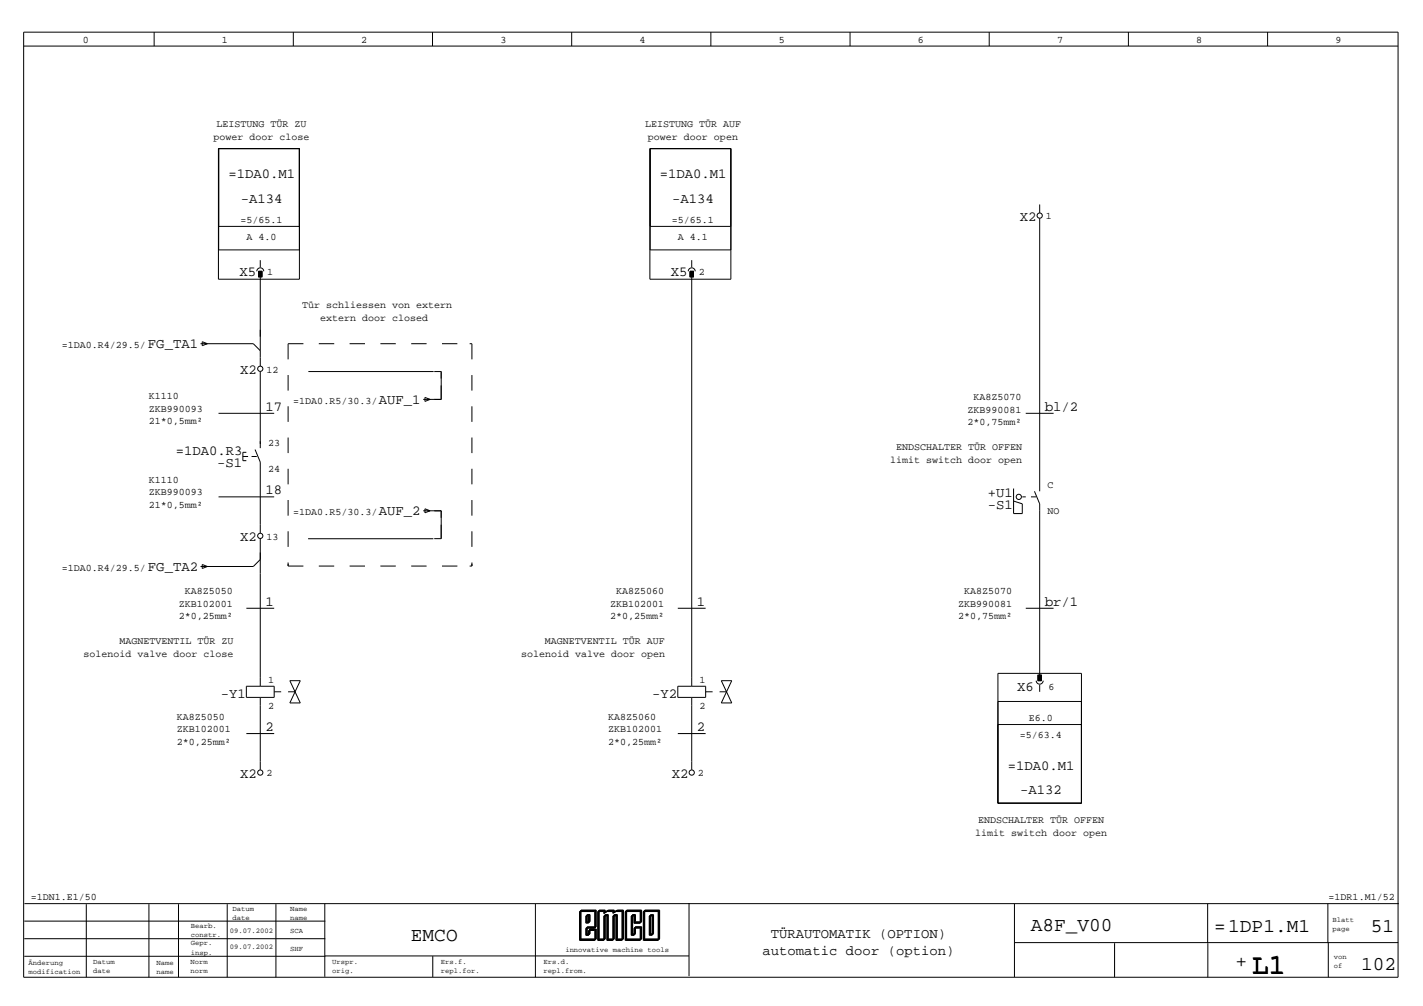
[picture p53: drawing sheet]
<svg xmlns="http://www.w3.org/2000/svg" width="297mm" height="210mm" viewBox="0 0 297 210" stroke-linecap="round" stroke-linejoin="round" font-family="sans-serif">
<defs><g id="words">
<text font-size="5.8" x="261.3" y="203.1">L1</text>
<g font-size="4.1">
<text x="85.8" y="196.3">EMCO</text>
<text x="215.2" y="194.4">A8F_V00</text>
<text x="253.4" y="194.5">=1DP1.M1</text>
<text x="286.2" y="194.4">51</text>
<text x="257.9" y="201.8">+</text>
<text x="284.1" y="202.4">102</text>
</g>
<g font-size="2.9">
<text x="47.7" y="37.2">=1DA0.M1</text>
<text x="137.7" y="37.2">=1DA0.M1</text>
<text x="50.3" y="42.3">-A134</text>
<text x="140.3" y="42.3">-A134</text>
<text x="212.8" y="46">X2</text>
<text x="50" y="57.7">X5</text>
<text x="140" y="57.7">X5</text>
<text x="30.9" y="72.6">FG_TA1</text>
<text x="50.2" y="78">X2</text>
<text x="55.4" y="85.7">17</text>
<text x="79.1" y="84.2">AUF_1</text>
<text x="218.1" y="85.7">bl/2</text>
<text x="36.7" y="95">=1DA0.R3</text>
<text x="45.3" y="97.5">-S1</text>
<text x="55.4" y="103.1">18</text>
<text x="79.1" y="107.5">AUF_2</text>
<text x="206.2" y="103.7">+U1</text>
<text x="206.2" y="106.2">-S1</text>
<text x="50.2" y="112.9">X2</text>
<text x="30.9" y="119.1">FG_TA2</text>
<text x="55.4" y="126.4">1</text>
<text x="145.5" y="126.4">1</text>
<text x="218.1" y="126.4">br/1</text>
<text x="46.1" y="145.6">-Y1</text>
<text x="136.1" y="145.6">-Y2</text>
<text x="212.3" y="144.2">X6</text>
<text x="55.4" y="152.5">2</text>
<text x="145.5" y="152.5">2</text>
<text x="210.4" y="160.7">=1DA0.M1</text>
<text x="50.2" y="162.3">X2</text>
<text x="140.2" y="162.3">X2</text>
<text x="213" y="165.7">-A132</text>
<text x="160.9" y="195.7">TÜRAUTOMATIK (OPTION)</text>
<text x="159.2" y="199.3">automatic door (option)</text>
</g>
<g font-size="2.1">
<text x="17.3" y="8.9">0</text>
<text x="46.3" y="8.9">1</text>
<text x="75.4" y="8.9">2</text>
<text x="104.4" y="8.9">3</text>
<text x="133.5" y="8.9">4</text>
<text x="162.6" y="8.9">5</text>
<text x="191.6" y="8.9">6</text>
<text x="220.7" y="8.9">7</text>
<text x="249.7" y="8.9">8</text>
<text x="278.8" y="8.9">9</text>
<text x="44.6" y="29.2">power door close</text>
<text x="45.2" y="26.5">LEISTUNG TÜR ZU</text>
<text x="134.6" y="26.5">LEISTUNG TÜR AUF</text>
<text x="135.3" y="29.2">power door open</text>
<text x="50.2" y="46.4">=5/65.1</text>
<text x="140.2" y="46.4">=5/65.1</text>
<text x="218.3" y="45.8">1</text>
<text x="51.4" y="50.1">A 4.0</text>
<text x="141.5" y="50.1">A 4.1</text>
<text x="55.8" y="57.4">1</text>
<text x="145.8" y="57.4">2</text>
<text x="63" y="64.3">Tür schliessen von extern</text>
<text x="66.8" y="66.9">extern door closed</text>
<text x="12.9" y="72.6">=1DA0.R4/29.5/</text>
<text x="55.6" y="77.7">12</text>
<text x="31.1" y="83.3">K1110</text>
<text x="203.2" y="83.5">KA8Z5070</text>
<text x="31.1" y="86">ZKB990093</text>
<text x="31.1" y="88.6">21*0,5mm²</text>
<text x="61.2" y="84.2">=1DA0.R5/30.3/</text>
<text x="202" y="86.1">ZKB990081</text>
<text x="202" y="88.7">2*0,75mm²</text>
<text x="56" y="93.1">23</text>
<text x="187.1" y="94">ENDSCHALTER TÜR OFFEN</text>
<text x="31.1" y="100.8">K1110</text>
<text x="56" y="98.5">24</text>
<text x="185.8" y="96.6">limit switch door open</text>
<text x="218.7" y="101.9">C</text>
<text x="31.1" y="103.4">ZKB990093</text>
<text x="31.1" y="106">21*0,5mm²</text>
<text x="61.2" y="107.5">=1DA0.R5/30.3/</text>
<text x="218.7" y="107.2">NO</text>
<text x="55.6" y="112.6">13</text>
<text x="12.9" y="119.1">=1DA0.R4/29.5/</text>
<text x="38.6" y="124">KA8Z5050</text>
<text x="128.6" y="124">KA8Z5060</text>
<text x="201.3" y="124">KA8Z5070</text>
<text x="37.3" y="126.6">ZKB102001</text>
<text x="37.3" y="129.2">2*0,25mm²</text>
<text x="127.4" y="126.6">ZKB102001</text>
<text x="127.4" y="129.2">2*0,25mm²</text>
<text x="200" y="126.6">ZKB990081</text>
<text x="200" y="129.2">2*0,75mm²</text>
<text x="17.4" y="137.1">solenoid valve door close</text>
<text x="24.9" y="134.5">MAGNETVENTIL TÜR ZU</text>
<text x="108.8" y="137.1">solenoid valve door open</text>
<text x="113.7" y="134.5">MAGNETVENTIL TÜR AUF</text>
<text x="56" y="142.5">1</text>
<text x="146" y="142.5">1</text>
<text x="218.8" y="144">6</text>
<text x="56" y="147.9">2</text>
<text x="146" y="147.9">2</text>
<text x="36.9" y="150.2">KA8Z5050</text>
<text x="36.9" y="152.8">ZKB102001</text>
<text x="36.9" y="155.4">2*0,25mm²</text>
<text x="127" y="150.2">KA8Z5060</text>
<text x="127" y="152.8">ZKB102001</text>
<text x="127" y="155.4">2*0,25mm²</text>
<text x="212.9" y="154">=5/63.4</text>
<text x="214.7" y="150.4">E6.0</text>
<text x="55.6" y="162">2</text>
<text x="145.7" y="162">2</text>
<text x="204.2" y="171.8">ENDSCHALTER TÜR OFFEN</text>
<text x="203.6" y="174.4">limit switch door open</text>
<text x="6.4" y="187.9">=1DN1.E1/50</text>
<text x="277.3" y="187.9">=1DR1.M1/52</text>
</g>
<g font-size="1.5">
<text x="48.6" y="190">Datum</text>
<text x="48.6" y="191.9">date</text>
<text x="60.5" y="190">Name</text>
<text x="60.5" y="191.9">name</text>
<text x="39.8" y="193.6">Bearb.</text>
<text x="39.8" y="195.5">constr.</text>
<text x="39.8" y="197.3">Gepr.</text>
<text x="48" y="194.6">09.07.2002</text>
<text x="60.6" y="194.7">SCA</text>
<text x="278.2" y="192.3">Blatt</text>
<text x="278.2" y="194.2">page</text>
<text x="5.9" y="201.3">Änderung</text>
<text x="5.9" y="203.2">modification</text>
<text x="19.4" y="201.2">Datum</text>
<text x="19.4" y="203.1">date</text>
<text x="32.6" y="201.3">Name</text>
<text x="32.6" y="203.2">name</text>
<text x="39.7" y="201.2">Norm</text>
<text x="39.7" y="203.1">norm</text>
<text x="39.8" y="199.2">insp.</text>
<text x="48" y="198">09.07.2002</text>
<text x="60.6" y="198.5">SHF</text>
<text x="69.3" y="201.2">Urspr.</text>
<text x="69.3" y="203.1">orig.</text>
<text x="92" y="201.1">Ers.f.</text>
<text x="92" y="203">repl.for.</text>
<text x="113.5" y="201.2">Ers.d.</text>
<text x="113.5" y="203.1">repl.from.</text>
<text x="118" y="198.6">innovative machine tools</text>
<text x="278.4" y="200.1">von</text>
<text x="278.4" y="202">of</text>
</g>
</g></defs>
<g fill="none" stroke="#000" stroke-width=".21">
<path d="M4.9 9.6h286.9M4.9 6.7h286.9v197.2h-286.9zM32.2 6.7v2.9M61.2 6.7v2.9M90.3 6.7v2.9M119.3 6.7v2.9M148.4 6.7v2.9M177.4 6.7v2.9M206.5 6.7v2.9M235.5 6.7v2.9M264.6 6.7v2.9M45.6 31h16.9v27.3h-16.9z"/>
<path d="M45.6 31v21.1h16.9M45.6 31h16.9M62.5 31v16.2h-16.9M135.7 31h16.8l.1 27.3h-16.9zM135.7 31v21.1h16.9M135.7 31h16.9M53.6 56.6a.73 .73 0 0 1 .7-.7 .73 .73 0 0 1 .8 .7M54 56.6h.7v1.2h-.7zM54.3 54.3v1.4M54.3 57.2v19.2M135.7 47.2h16.8M143.7 56.6a.73 .73 0 0 1 .7-.7 .73 .73 0 0 1 .7 .7"/>
<path d="M144 56.6h.8v1.2h-.8zM144.4 54.3v1.4M144.4 57.2v86M217 42.7v1.7M217 45.6v56.9M41.9 71.7h11l1.4 1.5M42.2 71.3l1.1 .4-1.1 .4zM54.3 77.5v16M60.1 78.3v3.2M63.3 71.7h-3.2v3.3M64.4 77.5h26.1M66.5 71.7h3.3"/>
<path d="M73 71.7h3.2M79.4 71.7h3.2M85.8 71.7h3.2M90.6 77.5h1.5v5.8h-3.8M92.3 71.7h3.2M98 71.7h.5v3.3M98.5 78.3v3.2M45.6 86.2h11.6M50.7 95.2h1.1M51.4 94.4h-.7v1.7h.7M52.5 95.2h1.1M53.2 93.8l1.1 2.6v14.8"/>
<path d="M60.1 84.8v3.2M60.1 91.3v3.2M60.1 97.8v3.3M88.7 82.9l1.1 .4-1.1 .5zM98.5 84.8v3.2M98.5 91.3v3.2M98.5 97.8v3.3M214.1 86.2h5.8M42.2 117.8l1.1 .4-1.1 .4zM45.6 103.7h11.6M54.3 112.4v30.8M54.3 116.7l-1.4 1.5h-11"/>
<path d="M60.1 104.3v3.3M60.1 110.8v3.3M60.1 117.4v.7h3.2M64.3 112.4h26.2M66.5 118.1h3.3M73 118.1h3.2M79.4 118.1h3.2M85.8 118.1h3.2M88.3 106.6h3.8v5.8h-1.5M88.7 106.2l1.1 .4-1.1 .4zM92.3 118.1h3.2M98.5 117.4v.7h-.5"/>
<path d="M98.5 104.3v3.3M98.5 110.8v3.3M211.6 101.9v5.3h1.8v-2.1l-1.8-.6M213.4 103.7h.7M215.2 103.7h1.1M215.9 102.5l1.1 2.6v36.3M51.4 126.9h5.8M141.5 126.9h5.8M214.1 126.9h5.8M51.4 153.1h5.8M51.4 143.2h5.8v2.3h-5.8zM54.3 145.5v15.1"/>
<path d="M57.2 144.3h1.5M60.1 144.3h1.5M60.5 142l2.2 4.7h-2.2l2.2-4.7zM141.5 153.1h5.8M141.5 143.2h5.8v2.3h-5.8zM144.4 145.5v15.1M147.3 144.3h1.5M150.2 144.3h1.5M150.6 142h2.1l-2.1 4.7h2.1zM208.3 146.4h17.4M216.3 142a.73 .73 0 0 0 .7 .7 .73 .73 0 0 0 .8-.7M216.7 140.9h.7v1.1h-.7z"/>
<path d="M217 142.9v1.4M225.7 151.2h-17.4v16.4h17.4v-27.1h-17.4v27.1M5.1 192.2h62.8M5.1 195.9h62.8M5.1 199.5h62.8M5.1 188.5h286.9M18 188.7v15.2M31.1 188.7v15.2M37.3 188.7v15.2M47.4 188.7v15.2M57.6 188.7v15.2M67.8 188.6v15.2"/>
<path d="M67.8 199.5h76M90.3 199.5v4.4M111.8 188.6v15.3M121 190.2h3.1v3.5h-1.8v1.5h.6v-1.1h1.3v2.1h-3.2zM121.1 190.1h3.1v3.5h-1.8v1.5h.5v-1.1h1.4v2.1h-3.2zM121.1 190h3.2v3.5h-1.9v1.5h.6v-1h1.3v2.1h-3.2zM121.2 190h3.2v3.4h-1.9v1.5h.6v-1h1.3v2.1h-3.2zM121.3 189.9h3.2v3.5h-1.9v1.5h.6v-1.1h1.3v2.1h-3.2zM122.3 191.1h.6v1.5h-.6zM122.4 191h.5v1.5h-.5zM122.4 191h.6v1.4h-.6zM122.5 190.9h.6v1.5h-.6z"/>
<path d="M122.6 190.8h.6v1.5h-.6zM124.8 190.2h1.2v.4l.7-.4h1.2v.4l.7-.4h1.2v6h-1.2v-5.1h-.7v5.1h-1.2v-5.1h-.7v5.1h-1.2zM126.8 190.1h1.2v.4l.7-.5h1.3v6.1h-1.3v-5.1h-.6v5.1h-1.3v-5.1h-.6v5.1h-1.3v-6.1h1.3v.5M126.9 190h1.3v.3l.7-.4h1.2v6h-1.2v-5.1h-.7v5.1h-1.2v-5.1h-.7v5.1h-1.2v-6h1.2v.4M128.6 190.1h1.3v6h-1.3v-5.1h-.6v5.1h-1.2v-5.1h-.7v5.1h-1.2v-6h1.2v.4l.7-.5h1.3v.4M128.8 190h1.3v6h-1.3v-5.1h-.6v5.1h-1.3v-5.1h-.6v5.1h-1.3v-6h1.3v.4l.7-.5h1.2v.4M130.5 190.2h3.1v2.4h-1.3v-1.5h-.5v4.1h.5v-1.5h1.3v2.5h-3.1zM130.6 190.1h3.1v2.5h-1.3v-1.6h-.6v4.1h.6v-1.5h1.3v2.5h-3.1zM130.7 190h3.1v2.5h-1.3v-1.5h-.6v4h.6v-1.5h1.3v2.6h-3.1zM130.7 190h3.2v2.4h-1.3v-1.5h-.6v4h.6v-1.5h1.3v2.6h-3.2zM130.8 189.9h3.1v2.4h-1.3v-1.5h-.5v4.1h.5v-1.5h1.3v2.5h-3.1zM134.3 190.2h3.1v6h-3.1z"/>
<path d="M134.4 190.1h3.1v6h-3.1zM134.4 190h3.1v6.1h-3.1zM134.5 190h3.1v6h-3.1zM134.6 189.9h3.1v6h-3.1zM135.5 191.1h.6v4.1h-.6zM135.6 191h.6v4.1h-.6zM135.7 191h.6v4h-.6zM135.7 190.9h.6v4h-.6zM135.8 190.8h.6v4h-.6zM143.8 188.4v15.3M211.8 188.6v15.3M211.8 196.7h80.1"/>
<path d="M232.7 196.8v7.1M252.1 188.6v15.3M277.2 188.6v8.1M277.3 196.7v7.2"/>
<circle cx="217" cy="45" r=".54"/>
<circle cx="54.3" cy="76.9" r=".54"/>
<circle cx="54.3" cy="111.8" r=".54"/>
<circle cx="212.7" cy="103.7" r=".54"/>
<circle cx="54.3" cy="161.2" r=".54"/>
<circle cx="144.4" cy="161.2" r=".54"/>
</g>
<path d="M54 56.6h.7v1.2h-.7zM144 56.6h.8v1.2h-.8zM216.7 140.9h.7v1.1h-.7z" fill="#000" stroke="#000" stroke-width=".21"/>
<use href="#words"/>
</svg>
